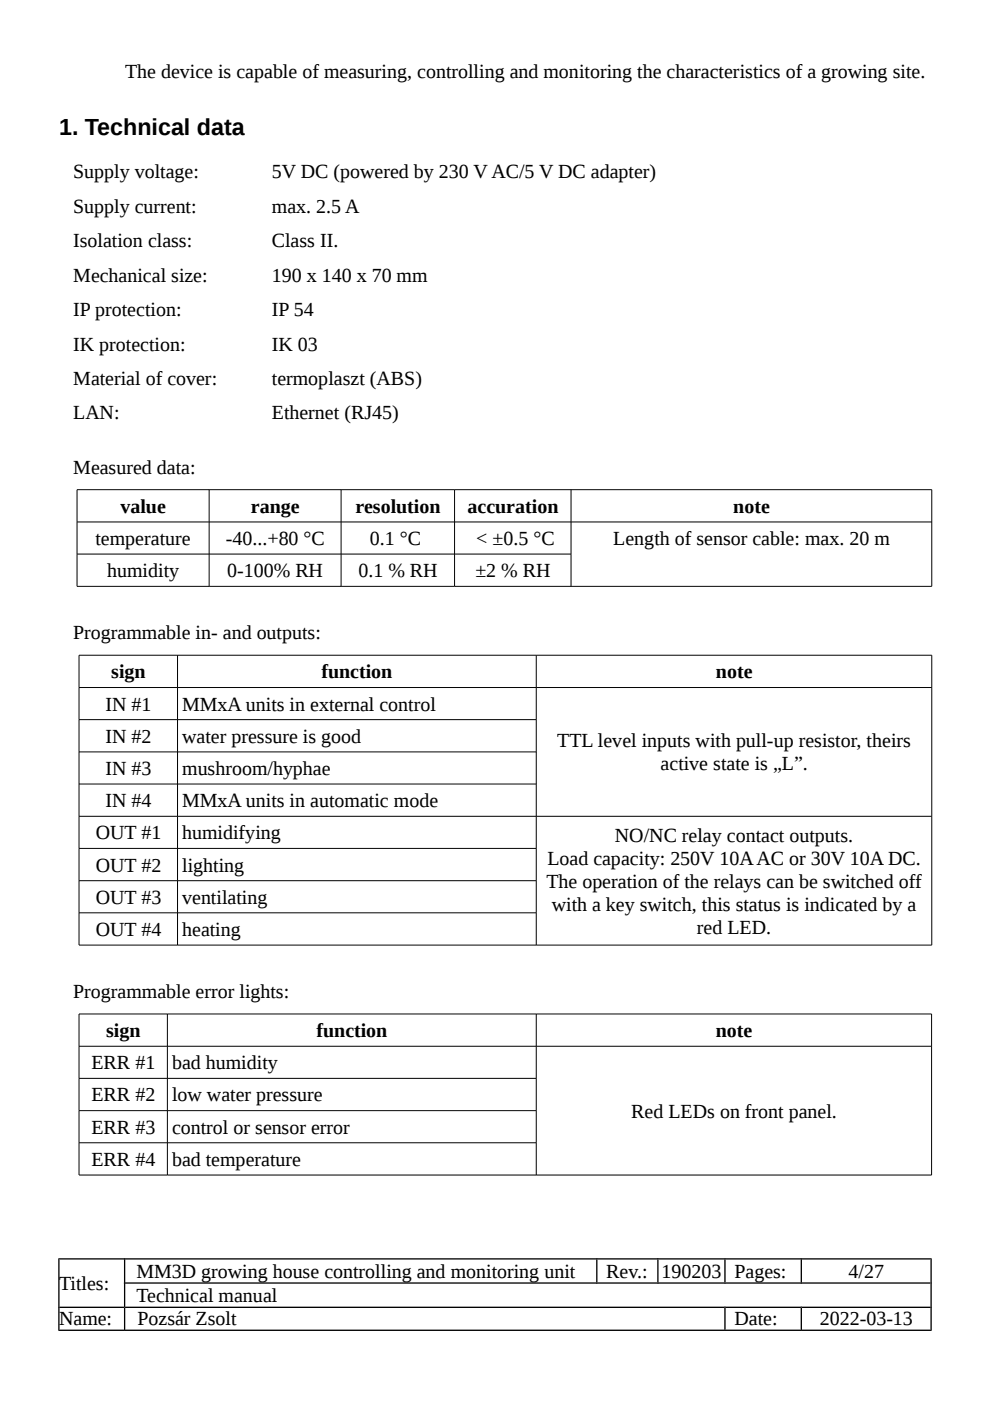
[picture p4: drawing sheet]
<svg xmlns="http://www.w3.org/2000/svg" width="210mm" height="297mm" viewBox="0 0 210 297" stroke-linecap="round" stroke-linejoin="round" font-family="sans-serif">
<defs><g id="words">
<text font-size="4.9" x="12.5" y="28.6">1. Technical data</text>
<g font-size="4.2">
<text x="26.5" y="16.4">The device is capable of measuring, controlling and monitoring the characteristics of a growing site.</text>
<text x="15.5" y="37.8">Supply voltage:</text>
<text x="57.6" y="37.8">5V DC (powered by 230 V AC/5 V DC adapter)</text>
<text x="15.5" y="45.1">Supply current:</text>
<text x="57.6" y="45.1">max. 2.5 A</text>
<text x="15.5" y="52.4">Isolation class:</text>
<text x="57.6" y="52.4">Class II.</text>
<text x="15.5" y="59.7">Mechanical size:</text>
<text x="57.6" y="59.7">190 x 140 x 70 mm</text>
<text x="15.5" y="67">IP protection:</text>
<text x="57.6" y="67">IP 54</text>
<text x="15.5" y="74.3">IK protection:</text>
<text x="57.6" y="74.3">IK 03</text>
<text x="15.5" y="81.6">Material of cover:</text>
<text x="57.6" y="81.6">termoplaszt (ABS)</text>
<text x="15.5" y="88.9">LAN:</text>
<text x="57.6" y="88.9">Ethernet (RJ45)</text>
<text x="15.5" y="100.4">Measured data:</text>
<text x="25.5" y="108.7">value</text>
<text x="53.2" y="108.7">range</text>
<text x="75.4" y="108.7">resolution</text>
<text x="99.1" y="108.7">accuration</text>
<text x="155.5" y="108.7">note</text>
<text x="20.2" y="115.6">temperature</text>
<text x="47.9" y="115.6">-40...+80 °C</text>
<text x="78.4" y="115.6">0.1 °C</text>
<text x="101" y="115.6">&lt; ±0.5 °C</text>
<text x="130" y="115.6">Length of sensor cable: max. 20 m</text>
<text x="22.7" y="122.4">humidity</text>
<text x="48.2" y="122.4">0-100% RH</text>
<text x="76" y="122.4">0.1 % RH</text>
<text x="100.8" y="122.4">±2 % RH</text>
<text x="15.5" y="135.5">Programmable in- and outputs:</text>
<text x="23.6" y="143.8">sign</text>
<text x="68.2" y="143.8">function</text>
<text x="151.8" y="143.8">note</text>
<text x="22.4" y="150.7">IN #1</text>
<text x="38.6" y="150.7">MMxA units in external control</text>
<text x="22.4" y="157.5">IN #2</text>
<text x="38.6" y="157.5">water pressure is good</text>
<text x="118.1" y="158.5">TTL level inputs with pull-up resistor, theirs</text>
<text x="22.4" y="164.3">IN #3</text>
<text x="38.6" y="164.3">mushroom/hyphae</text>
<text x="140.1" y="163.3">active state is „L”.</text>
<text x="22.4" y="171.1">IN #4</text>
<text x="38.6" y="171.1">MMxA units in automatic mode</text>
<text x="20.3" y="178">OUT #1</text>
<text x="38.6" y="178">humidifying</text>
<text x="130.4" y="178.5">NO/NC relay contact outputs.</text>
<text x="20.3" y="184.8">OUT #2</text>
<text x="38.6" y="184.8">lighting</text>
<text x="116.1" y="183.3">Load capacity: 250V 10A AC or 30V 10A DC.</text>
<text x="20.3" y="191.6">OUT #3</text>
<text x="38.6" y="191.6">ventilating</text>
<text x="115.9" y="188.2">The operation of the relays can be switched off</text>
<text x="117" y="193.1">with a key switch, this status is indicated by a</text>
<text x="147.8" y="197.9">red LED.</text>
<text x="20.3" y="198.4">OUT #4</text>
<text x="38.6" y="198.4">heating</text>
<text x="15.5" y="211.6">Programmable error lights:</text>
<text x="22.5" y="219.9">sign</text>
<text x="67.1" y="219.9">function</text>
<text x="151.8" y="219.9">note</text>
<text x="19.4" y="226.7">ERR #1</text>
<text x="36.5" y="226.7">bad humidity</text>
<text x="19.4" y="233.5">ERR #2</text>
<text x="36.5" y="233.5">low water pressure</text>
<text x="133.8" y="237">Red LEDs on front panel.</text>
<text x="19.4" y="240.4">ERR #3</text>
<text x="36.5" y="240.4">control or sensor error</text>
<text x="19.4" y="247.2">ERR #4</text>
<text x="36.5" y="247.2">bad temperature</text>
<text x="12.5" y="273.5">Titles:</text>
<text x="28.9" y="271">MM3D growing house controlling and monitoring unit</text>
<text x="128.6" y="271">Rev.:</text>
<text x="140.3" y="271">190203</text>
<text x="155.7" y="271">Pages:</text>
<text x="179.9" y="271">4/27</text>
<text x="12.5" y="281">Name:</text>
<text x="28.9" y="276.1">Technical manual</text>
<text x="29.1" y="281">Pozsár Zsolt</text>
<text x="155.7" y="281">Date:</text>
<text x="173.8" y="281">2022-03-13</text>
</g>
</g></defs>
<g fill="none" stroke="#000" stroke-width=".21">
<path d="M16.3 103.8h181.3v20.5h-181.3zM16.3 110.7h181.3M16.3 117.5h104.8M44.3 103.8v20.5M72.3 103.8v20.5M96.4 103.8v20.5M121.1 103.8v20.5M16.8 138.9h180.8v61.5h-180.8zM37.6 138.9v61.5M113.7 138.9v61.5M16.8 145.8h180.8M16.8 152.6h96.9"/>
<path d="M16.8 159.4h96.9M16.8 166.2h96.9M16.8 173.1h180.8M16.8 179.9h96.9M16.8 186.7h96.9M16.8 193.5h96.9M16.8 215h180.7v34.1h-180.7zM35.5 215v34.1M113.7 215v34.1M16.8 221.8h180.7M16.8 228.6h96.9M16.8 235.5h96.9"/>
<path d="M16.8 242.3h96.9"/>
</g>
<g fill="#000001">
<path d="M12.3 266.8h14.3l-.3 .3h-13.7z" fill-rule="evenodd"/>
<path d="M26.3 266.8h100.4l-.3 .3h-99.8z" fill-rule="evenodd"/>
<path d="M126.4 266.8h13.2l-.3 .3h-12.6z" fill-rule="evenodd"/>
<path d="M139.3 266.8h14.5l-.2 .3h-14z" fill-rule="evenodd"/>
<path d="M153.6 266.8h16.4l-.2 .3h-16z" fill-rule="evenodd"/>
<path d="M169.8 266.8h27.8l-.3 .3h-27.3z" fill-rule="evenodd"/>
<path d="M26.4 272l.2-.1h99.8l.3 .3h-100.1z" fill-rule="evenodd"/>
<path d="M126.4 272.2l.3-.3h12.6l.3 .3z" fill-rule="evenodd"/>
<path d="M139.6 271.9h14l.2 .3h-14.5z" fill-rule="evenodd"/>
<path d="M153.6 272.2l.2-.3h16l.2 .3z" fill-rule="evenodd"/>
<path d="M170 271.9h27.3l.1 .1-.1 .2h-27.5z" fill-rule="evenodd"/>
<path d="M12.6 277h13.7l.1 .2-.1 .1h-13.7l-.1-.1z" fill-rule="evenodd"/>
<path d="M26.4 277.2l.2-.2h127.2l-.2 .3h-127z" fill-rule="evenodd"/>
<path d="M153.6 277h16.4l-.2 .3h-16z" fill-rule="evenodd"/>
<path d="M169.8 277h27.5l.1 .2-.1 .1h-27.3z" fill-rule="evenodd"/>
<path d="M12.6 281.9h13.7l.3 .3h-14.3z" fill-rule="evenodd"/>
<path d="M26.3 282.2l.3-.3h127l.2 .3z" fill-rule="evenodd"/>
<path d="M153.6 282.2l.2-.3h16l.2 .3z" fill-rule="evenodd"/>
<path d="M170 281.9h27.3l.3 .3h-27.8z" fill-rule="evenodd"/>
<path d="M12.3 266.8l.3 .3v9.9l-.3 .3z" fill-rule="evenodd"/>
<path d="M12.3 277l.3 .3v4.6l-.3 .3z" fill-rule="evenodd"/>
<path d="M26.4 266.9l.2 .2v4.8l-.3 .3v-5.1z" fill-rule="evenodd"/>
<path d="M26.3 271.9l.3 .3v4.8l-.2 .2-.1-.2z" fill-rule="evenodd"/>
<path d="M26.3 277.3l.1-.1 .2 .1v4.6l-.2 .1-.1-.1z" fill-rule="evenodd"/>
<path d="M126.4 267.1l.1-.2 .2 .2v4.8l-.2 .1-.1-.1z" fill-rule="evenodd"/>
<path d="M139.5 266.9l.1 .2v4.8l-.1 .1-.2-.1v-4.8z" fill-rule="evenodd"/>
<path d="M153.6 267.1l.1-.2 .1 .2v4.8l-.1 .1-.1-.1z" fill-rule="evenodd"/>
<path d="M153.6 277.3l.1-.1 .1 .1v4.6l-.1 .1-.1-.1z" fill-rule="evenodd"/>
<path d="M169.9 266.9l.1 .2v4.8l-.1 .1-.1-.1v-4.8z" fill-rule="evenodd"/>
<path d="M169.9 277.2l.1 .1v4.6l-.1 .1-.1-.1v-4.6z" fill-rule="evenodd"/>
<path d="M197.4 266.9l.2-.1v5.4l-.3-.3v-4.8z" fill-rule="evenodd"/>
<path d="M197.4 272l.2-.1v5.4l-.3-.3v-4.8z" fill-rule="evenodd"/>
<path d="M197.4 277.2l.2-.2v5.2l-.3-.3v-4.6z" fill-rule="evenodd"/>
</g>
<use href="#words"/>
</svg>
